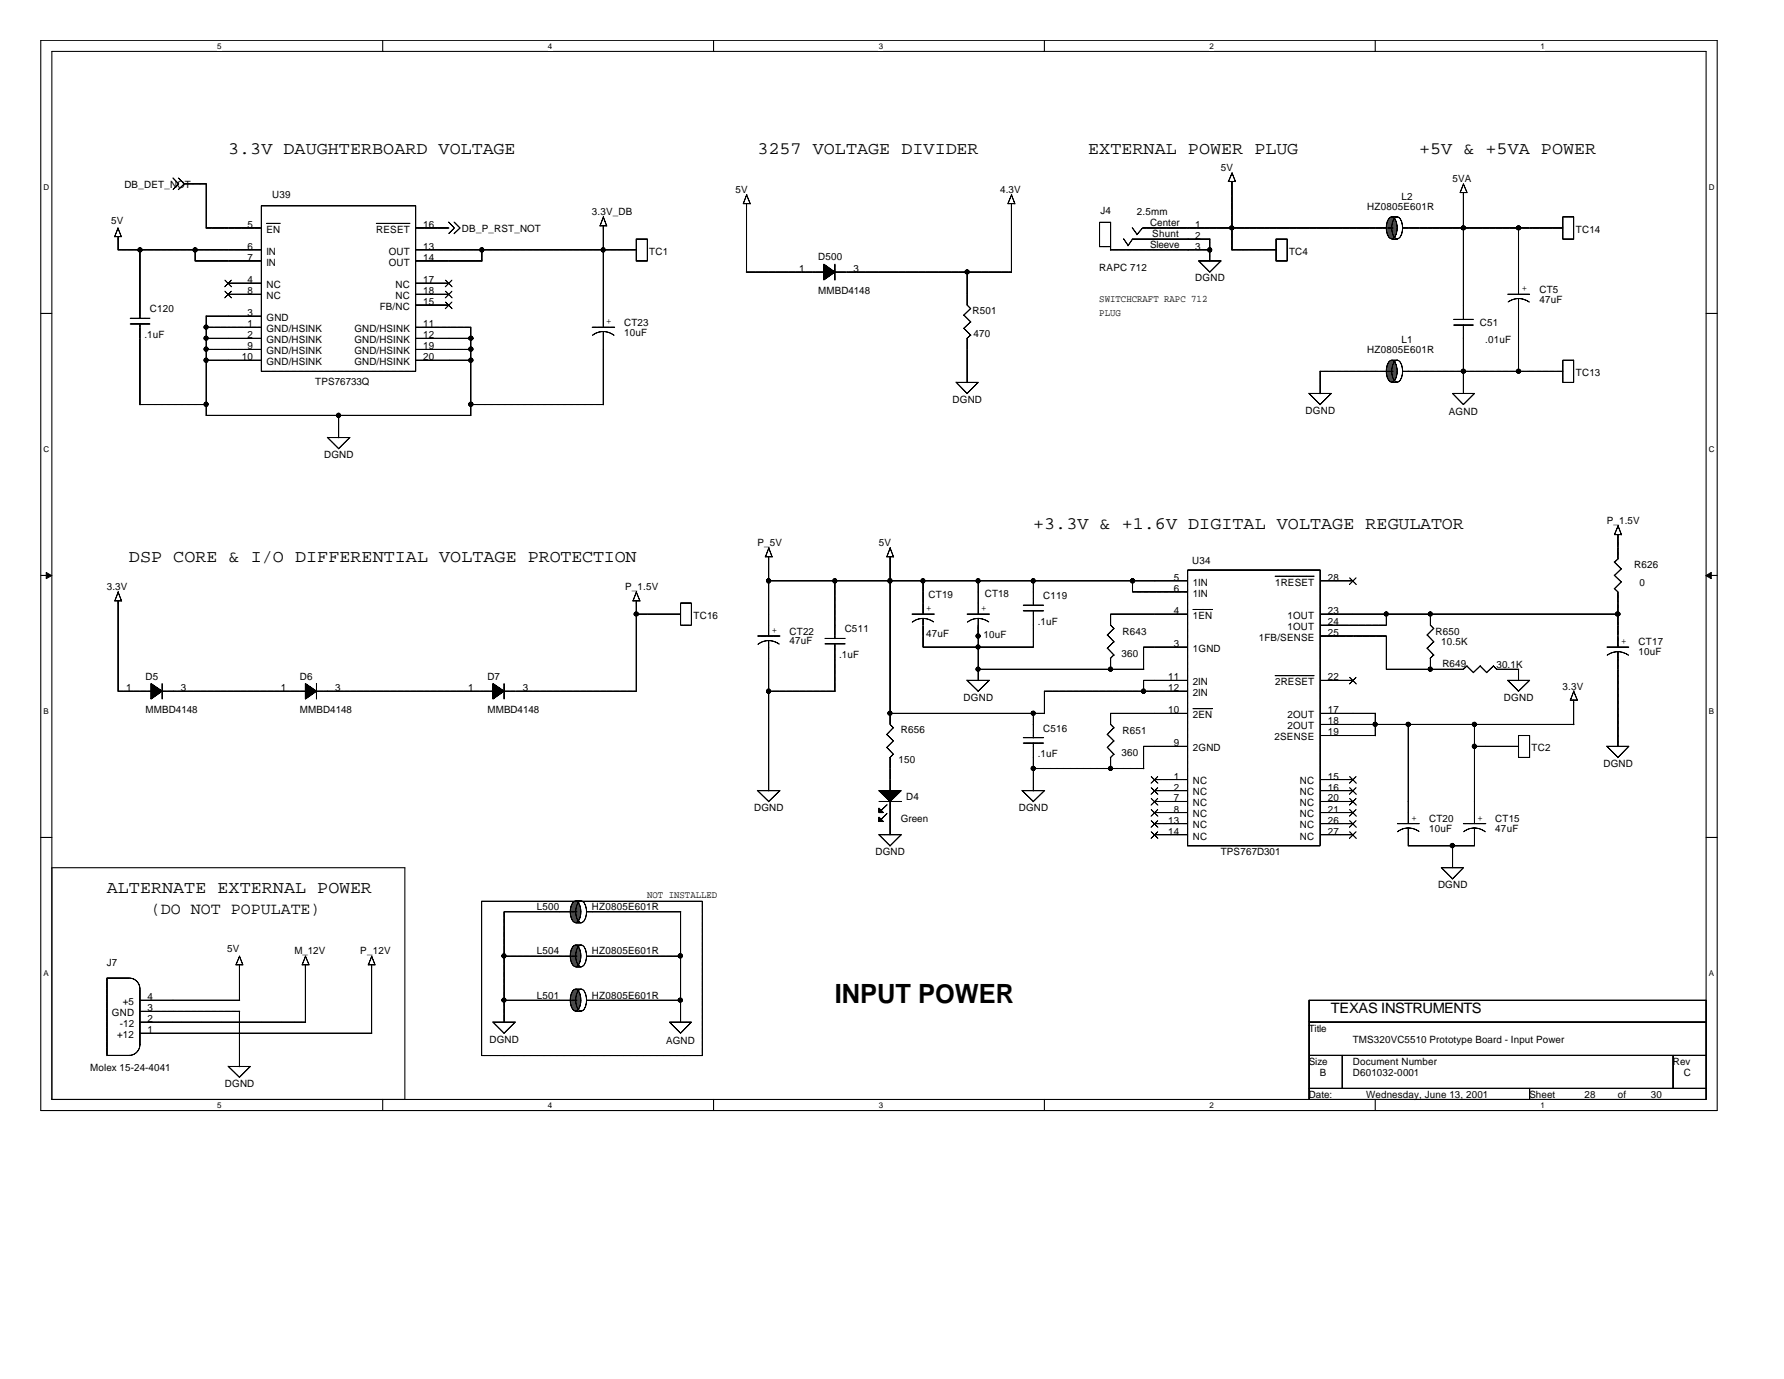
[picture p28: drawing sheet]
<svg xmlns="http://www.w3.org/2000/svg" width="279mm" height="216mm" viewBox="0 0 279 216" stroke-linecap="round" stroke-linejoin="round" font-family="sans-serif">
<defs><g id="words">
<text font-size="4.1" x="130.7" y="157">INPUT POWER</text>
<g font-size="2.8">
<text x="35.7" y="24.1">3.3V DAUGHTERBOARD VOLTAGE</text>
<text x="118.6" y="24.1">3257 VOLTAGE DIVIDER</text>
<text x="170.4" y="24.1">EXTERNAL POWER PLUG</text>
<text x="222.3" y="24.1">+5V &amp; +5VA POWER</text>
<text x="161.8" y="82.8">+3.3V &amp; +1.6V DIGITAL VOLTAGE REGULATOR</text>
<text x="20.2" y="88">DSP CORE &amp; I/O DIFFERENTIAL VOLTAGE PROTECTION</text>
<text x="16.7" y="139.8">ALTERNATE EXTERNAL POWER</text>
</g>
<text font-size="2.6" x="23.6" y="143.2">(DO NOT POPULATE)</text>
<text font-size="2.2" x="208.4" y="158.7">TEXAS INSTRUMENTS</text>
<g font-size="1.6">
<text x="19.5" y="29.4">DB_DET_NOT</text>
<text x="191.2" y="26.8">5V</text>
<text x="227.5" y="28.5">5VA</text>
<text x="17.4" y="35.1">5V</text>
<text x="38.8" y="35.7">5</text>
<text x="42.6" y="30.9">U39</text>
<text x="66.3" y="35.7">16</text>
<text x="92.7" y="33.7">3.3V_DB</text>
<text x="115.2" y="30.3">5V</text>
<text x="156.6" y="30.3">4.3V</text>
<text x="172.3" y="33.5">J4</text>
<text x="178.1" y="33.7">2.5mm</text>
<text x="180.1" y="35.4">Center</text>
<text x="187.2" y="35.7">1</text>
<text x="214.1" y="32.9">HZ0805E601R</text>
<text x="219.5" y="31.3">L2</text>
<text x="38.8" y="39.1">6</text>
<text x="38.8" y="40.9">7</text>
<text x="41.7" y="39.9">IN</text>
<text x="41.7" y="41.6">IN</text>
<text x="41.7" y="36.4">EN</text>
<text x="58.9" y="36.4">RESET</text>
<text x="60.9" y="39.9">OUT</text>
<text x="60.9" y="41.6">OUT</text>
<text x="66.3" y="39.1">13</text>
<text x="66.3" y="40.9">14</text>
<text x="72.3" y="36.3">DB_P_RST_NOT</text>
<text x="101.7" y="39.9">TC1</text>
<text x="128.1" y="40.8">D500</text>
<text x="180.1" y="38.9">Sleeve</text>
<text x="180.5" y="37.2">Shunt</text>
<text x="187.2" y="37.4">2</text>
<text x="187.2" y="39.1">3</text>
<text x="201.9" y="39.9">TC4</text>
<text x="246.8" y="36.4">TC14</text>
<text x="38.8" y="44.3">4</text>
<text x="38.8" y="46.1">8</text>
<text x="41.7" y="45.1">NC</text>
<text x="41.7" y="46.8">NC</text>
<text x="61.9" y="45.1">NC</text>
<text x="61.9" y="46.8">NC</text>
<text x="66.3" y="47.8">15</text>
<text x="66.3" y="44.3">17</text>
<text x="66.3" y="46.1">18</text>
<text x="125.1" y="42.6">1</text>
<text x="128.1" y="46">MMBD4148</text>
<text x="133.7" y="42.6">3</text>
<text x="172.2" y="47.3">SWITCHCRAFT RAPC 712</text>
<text x="172.2" y="42.5">RAPC 712</text>
<text x="187.2" y="44.1">DGND</text>
<text x="238.3" y="45.6">+</text>
<text x="241.1" y="45.8">CT5</text>
<text x="241.1" y="47.4">47uF</text>
<text x="22.6" y="52.9">.1uF</text>
<text x="23.5" y="48.9">C120</text>
<text x="38.8" y="51.2">1</text>
<text x="38.8" y="53">2</text>
<text x="38.8" y="49.5">3</text>
<text x="41.7" y="50.2">GND</text>
<text x="41.7" y="52">GND/HSINK</text>
<text x="41.7" y="53.7">GND/HSINK</text>
<text x="55.5" y="52">GND/HSINK</text>
<text x="55.5" y="53.7">GND/HSINK</text>
<text x="59.5" y="48.5">FB/NC</text>
<text x="66.3" y="51.2">11</text>
<text x="66.3" y="53">12</text>
<text x="95" y="50.8">+</text>
<text x="97.7" y="51">CT23</text>
<text x="97.7" y="52.5">10uF</text>
<text x="152.3" y="49.2">R501</text>
<text x="152.5" y="52.7">470</text>
<text x="172.2" y="49.4">PLUG</text>
<text x="219.5" y="53.7">L1</text>
<text x="231.8" y="51">C51</text>
<text x="232.6" y="53.7">.01uF</text>
<text x="37.9" y="56.4">10</text>
<text x="38.8" y="54.7">9</text>
<text x="41.7" y="55.5">GND/HSINK</text>
<text x="41.7" y="57.2">GND/HSINK</text>
<text x="55.5" y="55.5">GND/HSINK</text>
<text x="55.5" y="57.2">GND/HSINK</text>
<text x="66.3" y="54.7">19</text>
<text x="66.3" y="56.4">20</text>
<text x="214.1" y="55.3">HZ0805E601R</text>
<text x="246.8" y="58.9">TC13</text>
<text x="49.4" y="60.3">TPS76733Q</text>
<text x="149.2" y="63.1">DGND</text>
<text x="204.5" y="64.8">DGND</text>
<text x="226.9" y="65">AGND</text>
<text x="50.8" y="71.7">DGND</text>
<text x="251.6" y="82.1">P_1.5V</text>
<text x="118.6" y="85.5">P_5V</text>
<text x="137.6" y="85.5">5V</text>
<text x="186.7" y="88.3">U34</text>
<text x="255.9" y="89">R626</text>
<text x="16.7" y="92.4">3.3V</text>
<text x="97.9" y="92.4">P_1.5V</text>
<text x="145" y="95.7">+</text>
<text x="145.4" y="93.6">CT19</text>
<text x="153.7" y="95.7">+</text>
<text x="154.2" y="93.5">CT18</text>
<text x="163.4" y="93.8">C119</text>
<text x="183.9" y="90.9">5</text>
<text x="183.9" y="92.7">6</text>
<text x="186.8" y="91.7">1IN</text>
<text x="186.8" y="93.4">1IN</text>
<text x="199.7" y="91.7">1RESET</text>
<text x="207.9" y="90.9">28</text>
<text x="256.8" y="91.7">0</text>
<text x="108.6" y="96.9">TC16</text>
<text x="120.9" y="99.1">+</text>
<text x="123.7" y="99.4">CT22</text>
<text x="123.7" y="100.9">47uF</text>
<text x="132.3" y="99">C511</text>
<text x="145" y="99.7">47uF</text>
<text x="154.1" y="99.9">10uF</text>
<text x="162.5" y="97.8">.1uF</text>
<text x="175.8" y="99.4">R643</text>
<text x="183.9" y="96.1">4</text>
<text x="183.9" y="101.3">3</text>
<text x="186.8" y="96.9">1EN</text>
<text x="197.1" y="100.3">1FB/SENSE</text>
<text x="201.6" y="96.9">1OUT</text>
<text x="201.6" y="98.6">1OUT</text>
<text x="207.9" y="96.1">23</text>
<text x="207.9" y="97.9">24</text>
<text x="207.9" y="99.6">25</text>
<text x="224.8" y="99.4">R650</text>
<text x="225.7" y="101">10.5K</text>
<text x="253.9" y="100.8">+</text>
<text x="256.6" y="101">CT17</text>
<text x="22.8" y="106.4">D5</text>
<text x="46.9" y="106.4">D6</text>
<text x="76.3" y="106.4">D7</text>
<text x="131.4" y="103">.1uF</text>
<text x="175.6" y="102.8">360</text>
<text x="183" y="106.5">11</text>
<text x="186.8" y="102.1">1GND</text>
<text x="186.8" y="107.3">2IN</text>
<text x="199.7" y="107.3">2RESET</text>
<text x="207.9" y="106.5">22</text>
<text x="225.9" y="104.4">R649</text>
<text x="234.4" y="104.5">30.1K</text>
<text x="244.7" y="108">3.3V</text>
<text x="256.6" y="102.6">10uF</text>
<text x="19.8" y="108.2">1</text>
<text x="22.8" y="111.6">MMBD4148</text>
<text x="28.3" y="108.2">3</text>
<text x="44" y="108.2">1</text>
<text x="46.9" y="111.6">MMBD4148</text>
<text x="52.5" y="108.2">3</text>
<text x="73.3" y="108.2">1</text>
<text x="76.3" y="111.6">MMBD4148</text>
<text x="81.9" y="108.2">3</text>
<text x="150.9" y="109.7">DGND</text>
<text x="183" y="108.2">12</text>
<text x="183" y="111.7">10</text>
<text x="186.8" y="109">2IN</text>
<text x="186.8" y="112.4">2EN</text>
<text x="201.6" y="112.4">2OUT</text>
<text x="207.9" y="111.7">17</text>
<text x="207.9" y="113.4">18</text>
<text x="235.5" y="109.7">DGND</text>
<text x="140.7" y="119.4">150</text>
<text x="141.1" y="114.7">R656</text>
<text x="162.5" y="118.5">.1uF</text>
<text x="163.4" y="114.6">C516</text>
<text x="175.6" y="118.3">360</text>
<text x="175.8" y="114.9">R651</text>
<text x="183.9" y="116.8">9</text>
<text x="186.8" y="117.6">2GND</text>
<text x="199.6" y="115.9">2SENSE</text>
<text x="201.6" y="114.2">2OUT</text>
<text x="207.9" y="115.1">19</text>
<text x="239.9" y="117.6">TC2</text>
<text x="141.9" y="125.3">D4</text>
<text x="183.9" y="122">1</text>
<text x="183.9" y="123.8">2</text>
<text x="183.9" y="125.5">7</text>
<text x="186.8" y="122.8">NC</text>
<text x="186.8" y="124.5">NC</text>
<text x="203.6" y="122.8">NC</text>
<text x="203.6" y="124.5">NC</text>
<text x="207.9" y="122">15</text>
<text x="207.9" y="123.8">16</text>
<text x="207.9" y="125.5">20</text>
<text x="251.1" y="120.1">DGND</text>
<text x="118.1" y="127">DGND</text>
<text x="141.1" y="128.7">Green</text>
<text x="159.6" y="127">DGND</text>
<text x="183" y="128.9">13</text>
<text x="183" y="130.7">14</text>
<text x="183.9" y="127.2">8</text>
<text x="186.8" y="126.2">NC</text>
<text x="186.8" y="128">NC</text>
<text x="186.8" y="129.7">NC</text>
<text x="186.8" y="131.4">NC</text>
<text x="203.6" y="126.2">NC</text>
<text x="203.6" y="128">NC</text>
<text x="203.6" y="129.7">NC</text>
<text x="203.6" y="131.4">NC</text>
<text x="207.9" y="127.2">21</text>
<text x="207.9" y="128.9">26</text>
<text x="207.9" y="130.7">27</text>
<text x="221.1" y="128.5">+</text>
<text x="223.8" y="128.7">CT20</text>
<text x="223.8" y="130.3">10uF</text>
<text x="231.4" y="128.5">+</text>
<text x="234.2" y="128.7">CT15</text>
<text x="234.2" y="130.3">47uF</text>
<text x="137.1" y="133.9">DGND</text>
<text x="191.2" y="133.9">TPS767D301</text>
<text x="84.1" y="142.5">L500</text>
<text x="92.7" y="142.5">HZ0805E601R</text>
<text x="101.3" y="140.6">NOT INSTALLED</text>
<text x="225.2" y="139.1">DGND</text>
<text x="35.6" y="149.1">5V</text>
<text x="46.1" y="149.4">M_12V</text>
<text x="56.4" y="149.4">P_12V</text>
<text x="84.1" y="149.4">L504</text>
<text x="92.7" y="149.4">HZ0805E601R</text>
<text x="16.7" y="151.2">J7</text>
<text x="17.5" y="159.1">GND</text>
<text x="18.8" y="160.8">-12</text>
<text x="19.2" y="157.4">+5</text>
<text x="23.1" y="161.8">1</text>
<text x="23.1" y="160">2</text>
<text x="23.1" y="158.3">3</text>
<text x="23.1" y="156.6">4</text>
<text x="84.1" y="156.3">L501</text>
<text x="92.7" y="156.3">HZ0805E601R</text>
<text x="205" y="161.5">Title</text>
<text x="14.1" y="167.7">Molex 15-24-4041</text>
<text x="18.3" y="162.5">+12</text>
<text x="76.7" y="163.2">DGND</text>
<text x="104.3" y="163.4">AGND</text>
<text x="205" y="166.7">Size</text>
<text x="211.9" y="163.2">TMS320VC5510 Prototype Board - Input Power</text>
<text x="211.9" y="166.7">Document Number</text>
<text x="262" y="166.7">Rev</text>
<text x="35.2" y="170.1">DGND</text>
<text x="205" y="171.9">Date:</text>
<text x="206.7" y="168.4">B</text>
<text x="211.9" y="168.4">D601032-0001</text>
<text x="214" y="171.9">Wednesday, June 13, 2001</text>
<text x="239.5" y="171.9">Sheet</text>
<text x="248.2" y="171.9">28</text>
<text x="253.4" y="171.9">of</text>
<text x="258.5" y="171.9">30</text>
<text x="263.7" y="168.4">C</text>
</g>
<g font-size="1.3">
<text x="34" y="7.7">5</text>
<text x="85.8" y="7.7">4</text>
<text x="137.6" y="7.7">3</text>
<text x="189.4" y="7.7">2</text>
<text x="241.3" y="7.7">1</text>
<text x="6.8" y="29.7">D</text>
<text x="267.6" y="29.7">D</text>
<text x="6.8" y="70.7">C</text>
<text x="267.6" y="70.7">C</text>
<text x="6.8" y="111.8">B</text>
<text x="267.6" y="111.8">B</text>
<text x="6.8" y="152.8">A</text>
<text x="267.6" y="152.8">A</text>
<text x="34" y="173.5">5</text>
<text x="85.8" y="173.5">4</text>
<text x="137.6" y="173.5">3</text>
<text x="189.4" y="173.5">2</text>
<text x="241.3" y="173.5">1</text>
</g>
</g></defs>
<path d="M6.4 6.3h262.5v167.6h-262.5zM8.1 8.1h259.1v164h-259.1z" fill="none" stroke="#000" stroke-width=".17"/>
<g fill="#fff">
<path d="M34 6.6h.7v1.4h-.7z"/>
<path d="M34 172.4h.7v1.4h-.7z"/>
</g>
<path d="M59.9 6.3v1.8M59.9 172.1v1.8" fill="none" stroke="#000" stroke-width=".17"/>
<g fill="#fff">
<path d="M85.8 6.6h.7v1.4h-.7z"/>
<path d="M85.8 172.4h.7v1.4h-.7z"/>
</g>
<path d="M111.8 6.3v1.8M111.8 172.1v1.8" fill="none" stroke="#000" stroke-width=".17"/>
<g fill="#fff">
<path d="M137.6 6.6h.7v1.4h-.7z"/>
<path d="M137.6 172.4h.7v1.4h-.7z"/>
</g>
<path d="M163.6 6.3v1.8M163.6 172.1v1.8" fill="none" stroke="#000" stroke-width=".17"/>
<g fill="#fff">
<path d="M189.4 6.6h.7v1.4h-.7z"/>
<path d="M189.4 172.4h.7v1.4h-.7z"/>
</g>
<path d="M215.4 6.3v1.8M215.4 172.1v1.8" fill="none" stroke="#000" stroke-width=".17"/>
<g fill="#fff">
<path d="M241.3 6.6h.6v1.4h-.6z"/>
<path d="M241.3 172.4h.6v1.4h-.6z"/>
<path d="M6.8 28.6h.9v1.4h-.9z"/>
<path d="M267.6 28.6h.9v1.4h-.9z"/>
<path d="M6.8 69.6h.9v1.4h-.9z"/>
<path d="M267.6 69.6h.9v1.4h-.9z"/>
</g>
<path d="M6.4 49.1h1.7M267.2 49.1h1.7" fill="none" stroke="#000" stroke-width=".17"/>
<g fill="#fff">
<path d="M6.8 110.6h.8v1.4h-.8z"/>
<path d="M267.6 110.6h.8v1.4h-.8z"/>
</g>
<path d="M6.4 90.1h1.7M267.2 90.1h1.7" fill="none" stroke="#000" stroke-width=".17"/>
<g fill="#000" stroke="#000" stroke-width=".16">
<path d="M7.2 89.6l.9 .5-.9 .5z" fill-rule="evenodd"/>
<path d="M267.2 90.1l.8-.5v1z" fill-rule="evenodd"/>
</g>
<g fill="#fff">
<path d="M6.8 151.6h.8v1.4h-.8z"/>
<path d="M267.6 151.6h.8v1.4h-.8z"/>
</g>
<g fill="none" stroke="#000" stroke-width=".17">
<path d="M18 37h1M18.4 35.7l.6 1.3M18.5 37v.5M18.5 35.7l-.6 1.4M27.1 27.9l.9 .9-.9 .9M27.9 27.9l1 .9-1 .9M70.3 34.8l.9 .9-.9 .9M71.1 34.8l.9 .9-.9 .9M93.9 35.4h1.1M94.5 35.4v.3M94.5 34l.5 1.4M94.5 39.1h5.1"/>
<path d="M94.5 33.9l-.5 1.5M99.6 37.4h1.8v3.5h-1.8zM116.4 31.9h1.1M116.9 31.9v.4M116.9 30.5l.6 1.4M117 30.4l-.6 1.5M157.8 31.9h1.1M158.4 31.9v.4M158.4 30.5l.6 1.4M158.4 30.4l-.5 1.5M192.4 28.4h1.1M192.9 28.4v.4"/>
<path d="M192.9 27.1l.6 1.4M193 27l-.6 1.4M194.6 39.1h5.2M199.8 37.4h1.8v3.5h-1.8zM228.6 30.1h1.1M229.2 30.1v.4M229.2 28.8l.6 1.4M229.2 28.8l-.5 1.3M20.4 50.7h3.1M20.4 49.8h3.1M21.9 47.8v2.1M21.9 50.7v2.3"/>
<path d="M92.7 51.2h3.6M94.5 51.9l.7 .1 1 .5M94.5 51.9l-.8 .1-.9 .5M94.5 47.8v3.5M94.5 51.9v2.8M125.6 42.6h3.5M130.8 41.4v2.5M130.8 42.6h3.4M149.7 59.8l1.8 1.8M149.8 59.9h3.4M153.2 59.9l-1.8 1.7M187.7 40.8l1.8 1.8"/>
<path d="M187.7 40.9h3.6M191.2 40.9l-1.8 1.7M239.6 58.1h5.2M244.8 56.4h1.7v3.5h-1.7zM51.3 68.5l1.7 1.7M51.3 68.5h3.5M54.8 68.5l-1.8 1.8M205 61.6l1.7 1.7M205 61.6h3.5M208.5 61.6l-1.8 1.8M227.5 61.6h3.4l-1.7 1.7zM17.9 94.1h1.1"/>
<path d="M18.5 94.1v.4M18.5 92.7l.5 1.4M18.5 92.6l-.5 1.5M99.1 94.1h1.1M99.6 94.1v.4M99.6 92.7l.6 1.4M99.7 92.6l-.6 1.5M118.7 99.6h3.5M119.8 87.2h1.1M120.4 87.2v.4M120.4 96.1v3.5M120.4 85.8l.5 1.4"/>
<path d="M120.4 85.7l-.5 1.5M129.2 100h3.2M130.8 97.9v2.1M138.8 87.2h1.1M139.4 87.2v.4M139.4 85.8l.5 1.4M139.4 85.7l-.5 1.5M173.4 99.4l1.1 1.1M173.9 96.1v1.8l.6 .5M174.4 98.4l-1 1M223.5 99.4l1.1 1.1M224 96.1v1.8l.6 .5"/>
<path d="M224.5 98.4l-1 1M252.8 83.7h1.1M252.8 92.1l.6 .6v1.7M252.8 90.1l1.1 1M252.8 88l1.1 1.1M253.4 83.7v.4M253.4 85.8v1.7M253.4 97.9v3.5M253.4 82.3l.6 1.4M253.4 82.3l-.6 1.4M253.4 87.5l-.6 .5M254 89l-1.2 1.1"/>
<path d="M254 91.1l-1.2 1.1M20.2 108.2h3.5M25.4 107v2.5M25.4 108.2h3.5M44.4 108.2h3.5M49.6 108.2h3.4M49.6 107v2.5M73.7 108.2h3.6M78.9 108.2h3.5M78.9 107v2.5M120.4 100.3l.7 .1 .9 .4M120.4 100.3l-.7 .1-1 .5"/>
<path d="M120.4 100.3v2.7M129.2 100.8h3.2M130.8 100.8v2.2M151.4 106.5l1.8 1.7M151.5 106.5h3.5M154.9 106.5l-1.7 1.8M160.3 116.3h3.1M160.3 115.5h3.1M161.8 113.4v2.1M161.8 116.3v2.3M173.4 101.5l1.1 1.1M173.9 103v1.8"/>
<path d="M174.4 100.5l-1 1M174.4 102.5l-.5 .6M223.5 101.5l1.1 1.1M224 103v1.8M224.5 100.5l-1 1M224.5 102.5l-.5 .6M229.7 104.3l1.1 1M229.8 104.2l-.6 .6h-1.7M231.8 104.3l1.1 1M231.9 104.2l-1.1 1.1M233.9 104.3l.5 .5M233.9 104.2l-1.1 1.1"/>
<path d="M234.4 104.8h1.7M236.1 106.5l1.7 1.7M236.1 106.5h3.5M239.6 106.5l-1.8 1.8M245.9 109.6h1.1M246.5 109.6v.4M246.5 108.2l.5 1.5M246.5 108.2l-.6 1.4M251.6 116.8l1.8 1.8M251.7 116.8h3.4M251.7 101.3h3.4M253.4 102l.7 .1 1 .5"/>
<path d="M253.4 102l-.7 .1-1 .5M253.4 102v2.8M255.1 116.8l-1.7 1.8M6.4 131.1h1.7M8.1 135.9h55.3v36.2h-55.3zM118.6 123.7l1.8 1.8M118.7 123.8h3.5M122.1 123.8l-1.8 1.7M137.6 130.6l1.8 1.8M137.7 130.7h3.5M137.7 125.5h3.5M138.9 126l-.9 .9"/>
<path d="M138.9 127.3l-.9 1M139.4 120.3v3.5M139.4 125.5v5.2M141.1 130.7l-1.7 1.8M160.1 123.7l1.7 1.8M160.1 123.8h3.5M163.6 123.8l-1.8 1.7M225.7 135.8l1.8 1.8M225.8 135.9h3.4M229.2 135.9l-1.8 1.7M229.2 129h3.5M230.9 129.6l.7 .1 1 .5"/>
<path d="M230.9 129.6l-.7 .1-1 .5M230.9 125.5v3.5M230.9 129.6v2.8M267.2 131.1h1.7M20.2 153.1a1.71 1.71 0 0 1 1.7 1.8v8.6M20.3 153.1h-3.5v12.2M21.9 156.6h5.2M21.9 158.3h5.2M36.9 151.1h1.1M37.5 151.1v.3M37.5 149.7l.6 1.4M37.5 149.7l-.6 1.4"/>
<path d="M47.3 151.1h1.1M47.8 151.1v.3M47.8 149.7l.6 1.4M47.9 149.7l-.6 1.4M57.7 151.1h1M58.2 151.1v.3M58.2 149.7l.6 1.4M58.2 149.7l-.5 1.4M77.2 160l1.7 1.8M205 156.6h62.2v15.5h-62.2zM16.8 165.2h3.5M21.9 163.5a1.72 1.72 0 0 1-1.7 1.7"/>
<path d="M21.9 160h5.2M21.9 161.8h5.2M35.7 166.9l1.8 1.8M35.8 167h3.4M39.2 167l-1.7 1.7M77.2 160h3.5M80.7 160l-1.8 1.8M104.9 160h3.4l-1.7 1.8zM205 160h62.2M205 165.2h62.2M205 170.4h62.2M210.2 165.2v5.2"/>
<path d="M239.6 170.4v1.7M262 165.2v5.2"/>
</g>
<path d="M75.4 141.1h34.6v24.2h-34.6z" fill="none" stroke="#000" stroke-width=".16"/>
<g fill="#000" stroke="#000" stroke-width=".17">
<path d="M129 41.4l1.8 1.2-1.8 1.2z" fill-rule="evenodd"/>
<path d="M23.7 107l1.7 1.2-1.7 1.2z" fill-rule="evenodd"/>
<path d="M47.8 107l1.8 1.2-1.8 1.2z" fill-rule="evenodd"/>
<path d="M77.2 107l1.7 1.2-1.7 1.2z" fill-rule="evenodd"/>
<path d="M137.7 123.8h3.4l-1.7 1.7z" fill-rule="evenodd"/>
<path d="M137.7 126.5l.6 .7h-.6z" fill-rule="evenodd"/>
<path d="M137.7 127.9l.6 .7h-.6z" fill-rule="evenodd"/>
</g>
<path d="M217.7 56.5l.3-.1a1.19 1.19 0 0 1 .8 1.2 2.49 2.49 0 0 1-.6 2.1l-.2 .1a1.18 1.18 0 0 1-.8-1.1 2.55 2.55 0 0 1 .5-2.2z" fill-rule="evenodd" fill="#4c4c4c" stroke="#000" stroke-width=".17"/>
<g fill="none" stroke="#000" stroke-width=".17">
<path d="M35.8 35.7h5.1M35.8 39.1h5.1M40.9 32.2h24.2v25.9h-24.2zM65.1 35.7h5.2M65.1 39.1h5.2M35.8 56.4h5.1M35.8 51.2h5.1M35.8 53h5.1M35.8 54.7h5.1M35.8 40.9h5.1M35.8 44.3h5.1M35.8 46.1h5.1"/>
<path d="M35.8 49.5h5.1M65.1 56.4h5.2M65.1 51.2h5.2M65.1 53h5.2M65.1 54.7h5.2M65.1 40.9h5.2M65.1 47.8h5.2M65.1 44.3h5.2M65.1 46.1h5.2M151 49.3l1.1 1.1M151 51.4l1.1 1.1M151.5 46.1v1.7l.6 .6"/>
<path d="M151.5 53v1.7M152 48.3l-1.1 1.1M152 50.4l-1.1 1M152 52.5l-.6 .5M215.4 58.1h1.7M217.3 58.1h.9M218 56.4h.9M218 59.9h.9M218.5 56.5l.3-.1a1.19 1.19 0 0 1 .8 1.2 2.49 2.49 0 0 1-.5 2.1l-.3 .1a1.18 1.18 0 0 1-.8-1.1 2.55 2.55 0 0 1 .5-2.2zM219.7 58.1h2.6M227.6 50h3.2M227.6 50.9h3.2"/>
<path d="M229.2 47.8v2.2M229.2 50.8v2.2M101.4 96.1h5.2M106.6 94.4h1.7v3.5h-1.7zM142.8 96.1h3.5M144.6 96.8l.7 .1 .9 .5M144.6 96.8l-.8 .1-.9 .5M144.6 92.7v3.5M144.6 96.8v2.8M160.3 95.6h3.1M160.3 94.7h3.1M161.8 92.7v2.1"/>
<path d="M161.8 95.6v2.3M180.8 90.9h5.2M180.8 92.7h5.2M180.8 96.1h5.2M186 89.2h20.7v43.2h-20.7zM206.7 90.9h5.2M206.7 96.1h5.2M206.7 97.9h5.2M206.7 99.6h5.2M138.9 115l1 1M138.9 117l1 1.1M139.4 111.7v1.7l.5 .6"/>
<path d="M139.4 118.6v1.7M139.9 113.9l-1.1 1.1M139.9 116l-1.1 1.1M139.9 118.1l-.5 .5M180.8 116.8h5.2M180.8 101.3h5.2M180.8 106.5h5.2M180.8 108.2h5.2M180.8 111.7h5.2M206.7 115.2h5.2M206.7 106.5h5.2M206.7 111.7h5.2"/>
<path d="M206.7 113.4h5.2M232.7 116.8h5.1M237.8 115.2h1.8v3.4h-1.8zM180.8 122.1h5.2M180.8 123.8h5.2M180.8 125.5h5.2M180.8 127.2h5.2M180.8 129h5.2M180.8 130.7h5.2M206.7 122.1h5.2M206.7 123.8h5.2M206.7 125.5h5.2"/>
<path d="M206.7 127.2h5.2M206.7 129h5.2M206.7 130.7h5.2"/>
</g>
<g fill="none" stroke="#000" stroke-width=".16">
<path d="M41.7 35h2.2M58.9 35h5.3M35.2 43.9l1.1 1M35.2 45.6l1.1 1.1M36.2 43.9l-1 1M36.2 45.6l-1 1.1M69.8 47.3l1 1M69.8 43.9l1 1M69.8 45.6l1 1.1M70.8 47.3l-1.1 1M70.8 43.9l-1.1 1M70.8 45.6l-1.1 1.1"/>
<path d="M186.8 95.4h3.1M199.7 90.2h6.2M211.4 90.5l1 1M212.4 90.5l-1.1 1M186.8 111h3.1M199.7 105.8h6.2M211.4 106l1 1.1M212.4 106l-1.1 1.1M180.3 121.6l1.1 1M180.3 123.3l1.1 1.1M180.3 125l1.1 1.1M180.3 126.7l1.1 1.1"/>
<path d="M180.3 128.5l1.1 1M180.3 130.2l1.1 1.1M181.3 121.6l-1 1M181.3 123.3l-1 1.1M181.3 125l-1 1.1M181.3 126.7l-1 1.1M181.3 128.5l-1 1M181.3 130.2l-1 1.1M211.4 121.6l1 1M211.4 123.3l1 1.1M211.4 125l1 1.1M211.4 126.7l1 1.1"/>
<path d="M211.4 128.5l1 1M211.4 130.2l1 1.1M212.4 121.6l-1.1 1M212.4 123.3l-1.1 1.1M212.4 125l-1.1 1.1M212.4 126.7l-1.1 1.1M212.4 128.5l-1.1 1M212.4 130.2l-1.1 1.1"/>
</g>
<path d="M217.7 34h.3a1.19 1.19 0 0 1 .8 1.1 2.49 2.49 0 0 1-.6 2.2l-.2 .1a1.18 1.18 0 0 1-.8-1.2 2.55 2.55 0 0 1 .5-2.2z" fill-rule="evenodd" fill="#4c4c4c" stroke="#000" stroke-width=".17"/>
<path d="M215.4 35.7h1.7M217.3 35.7h.9M218 34h.9M218 37.4h.9M218.5 34h.3a1.19 1.19 0 0 1 .8 1.1 2.49 2.49 0 0 1-.5 2.2l-.3 .1a1.18 1.18 0 0 1-.8-1.2 2.55 2.55 0 0 1 .5-2.2zM219.7 35.7h2.6" fill="none" stroke="#000" stroke-width=".17"/>
<path d="M89.9 155l.3-.1a1.21 1.21 0 0 1 .7 1.1 1.91 1.91 0 0 1-.7 2.3 1.18 1.18 0 0 1-.8-1.2 2.55 2.55 0 0 1 .5-2.1z" fill-rule="evenodd" fill="#4c4c4c" stroke="#000" stroke-width=".17"/>
<g fill="none" stroke="#000" stroke-width=".17">
<path d="M173.9 39.1h12.1M173.9 38.6h-1.7v-3.8h1.7v4.4M176 37.4l.7 1M177.3 37.4h8.7M177.3 35.7l.8 1M177.4 37.4l-.8 1.1M178.9 35.7h7.1M178.9 35.7l-.9 1.1M186 35.7h.1M186 37.4h.1M186 39.1h.1M239.6 35.7h5.2"/>
<path d="M244.8 34h1.7v3.4h-1.7zM173.4 115l1.1 1M173.4 117l1.1 1.1M173.9 111.7v1.7l.6 .6M173.9 118.6v1.7M174.4 113.9l-1 1.1M174.4 116l-1 1.1M174.4 118.1l-.5 .5M218.9 129h3.4M220.5 129.6l.8 .1 .9 .5M220.5 129.6l-.7 .1-.9 .5M220.5 125.5v3.5"/>
<path d="M220.5 129.6v2.8M87.6 156.6h1.7M89.5 156.6h.9M90.2 154.9h.9M90.2 158.3h.9M90.7 155l.3-.1a1.19 1.19 0 0 1 .8 1.1 2.49 2.49 0 0 1-.5 2.2l-.3 .1a1.18 1.18 0 0 1-.8-1.2 2.55 2.55 0 0 1 .5-2.1zM91.9 156.6h2.6"/>
</g>
<path d="M89.9 148h.3a1.9 1.9 0 0 1 .7 2.2 1.2 1.2 0 0 1-.7 1.1 1.18 1.18 0 0 1-.8-1.1 2.47 2.47 0 0 1 .5-2.2z" fill-rule="evenodd" fill="#4c4c4c" stroke="#000" stroke-width=".17"/>
<path d="M236.1 46.1h3.5M237.8 46.7l.8 .1 .9 .5M237.8 46.7l-.7 .1-.9 .5M237.8 42.6v3.5M237.8 46.7v2.8M87.6 149.7h1.7M89.5 149.7h.9M90.2 148h.9M90.2 151.4h.9M90.7 148h.3a1.18 1.18 0 0 1 .8 1.1 2.47 2.47 0 0 1-.5 2.2h-.3a1.18 1.18 0 0 1-.8-1.1 2.47 2.47 0 0 1 .5-2.2zM91.9 149.7h2.6" fill="none" stroke="#000" stroke-width=".17"/>
<path d="M89.9 141.1h.3a1.9 1.9 0 0 1 .7 2.2 1.2 1.2 0 0 1-.7 1.1 1.18 1.18 0 0 1-.8-1.1 2.47 2.47 0 0 1 .5-2.2z" fill-rule="evenodd" fill="#4c4c4c" stroke="#000" stroke-width=".17"/>
<g fill="none" stroke="#000" stroke-width=".17">
<path d="M18.4 39.1h17.4M18.5 37.4v1.7M21.9 39.1v8.7M28.8 28.8h3.5M30.6 39.1v1.8M32.3 35.7h3.5M32.3 28.8v6.9M70.3 39.1h24.2M75.5 39.1v1.8M94.5 35.7v12.1M116.9 32.2v10.4M158.4 32.2v10.4"/>
<path d="M186 35.7h29.4M186 39.1h3.5M186 37.4h3.5M189.5 37.4v3.5M192.9 39.1h1.8M192.9 28.8v10.4M222.3 35.7h17.3M229.2 30.4v17.4M237.8 35.7v6.9M21.9 53v10.4M30.5 40.9h5.3M32.3 56.4h3.5"/>
<path d="M32.3 54.7h3.5M32.3 53h3.5M32.3 51.2h3.5M32.3 49.5v15.5M32.3 49.5h3.5M70.3 54.7h3.4M70.3 40.9h5.2M70.3 56.4h3.5M70.3 53h3.5M70.3 51.2h3.5M73.7 51.2v13.9M94.5 54.7v8.7"/>
<path d="M116.9 42.6h8.7M134.2 42.6h24.2M151.5 42.6v3.5M151.5 54.7v5.2M206.7 58.1h8.7M206.7 58.1v3.5M222.2 58.1h17.4M229.2 52.9v8.7M237.8 49.5v8.7M21.9 63.3h10.4M32.3 65h41.4M53 65v3.5"/>
<path d="M73.7 63.3h20.8M18.5 94.4v13.9M99.6 96.1h1.8M99.6 94.4v13.8M120.4 90.9h60.5M120.4 87.5v8.7M130.8 90.9v7M139.4 87.5v24.2M144.6 90.9v1.8M144.6 99.6v1.8M151.5 96.1h3.5M153.2 96.8l.7 .1 .9 .5"/>
<path d="M153.2 96.8l-.7 .1-1 .5M153.2 90.9v5.3M153.2 96.8v9.8M161.8 90.9v1.8M161.8 97.9v3.5M173.9 96.1h7M177.4 92.7h3.5M177.4 90.9v1.8M211.9 96.1h41.5M211.9 97.9h5.3M211.9 99.6h5.3M217.1 96.1v1.8"/>
<path d="M217.1 99.6v5.2M253.4 84v1.8M253.4 94.4v3.5M18.5 108.2h1.8M28.9 108.2h15.5M53 108.2h20.8M82.4 108.2h17.3M120.4 108.2h10.4M120.4 103v20.8M130.8 103v5.3M139.4 111.7h24.2M144.6 101.3h17.3"/>
<path d="M153.2 104.8h25.9M161.8 111.7v1.8M161.8 118.6v5.2M173.9 111.7h7M180.9 108.2h-17.3v3.5M180.9 101.3h-1.8v3.5M180.9 106.5h-1.8v1.8M180.9 116.8h-1.8v3.6M211.9 111.7h3.5M211.9 113.4h34.6M211.9 115.2h3.5M215.4 111.7v3.5"/>
<path d="M217.1 104.8h10.4M220.5 113.4v12.1M230.9 113.4v12.1M230.9 116.8h1.8M236.1 104.8h1.8M237.8 104.8v1.8M246.5 109.9v3.6M253.4 104.8v12.1M161.8 120.3h17.3M220.5 132.4h10.5M227.5 132.4v3.5M27.1 156.6h10.4"/>
<path d="M27.1 158.3h10.4M37.5 151.3v5.3M37.5 158.3v8.7M47.8 151.3v8.7M58.2 151.3v10.5M78.9 156.6h8.7M78.9 149.7h8.7M89.3 142.8h-10.4v17.3M89.5 142.8h.9M90.2 141.1h.9M90.2 144.5h.9M90.7 141.1h.3a1.18 1.18 0 0 1 .8 1.1 2.47 2.47 0 0 1-.5 2.2h-.3a1.18 1.18 0 0 1-.8-1.1 2.47 2.47 0 0 1 .5-2.2z"/>
<path d="M91.9 142.8h14.7M94.5 156.6h12.1M94.5 149.7h12.1M106.6 142.8v17.3M27.1 160h20.8M27.1 161.8h31.1"/>
</g>
<g fill="#000" stroke="#000" stroke-width=".17">
<circle cx="21.9" cy="39.1" r=".33"/>
<circle cx="30.6" cy="39.1" r=".33"/>
<circle cx="75.4" cy="39.1" r=".33"/>
<circle cx="94.5" cy="39.1" r=".33"/>
<circle cx="189.4" cy="39.1" r=".33"/>
<circle cx="192.9" cy="35.7" r=".33"/>
<circle cx="229.2" cy="35.7" r=".33"/>
<circle cx="237.8" cy="35.7" r=".33"/>
<circle cx="32.3" cy="56.4" r=".33"/>
<circle cx="32.3" cy="54.7" r=".33"/>
<circle cx="32.3" cy="51.2" r=".32"/>
<circle cx="32.3" cy="52.9" r=".32"/>
<circle cx="73.7" cy="56.4" r=".33"/>
<circle cx="73.7" cy="54.7" r=".33"/>
<circle cx="73.7" cy="52.9" r=".33"/>
<circle cx="151.5" cy="42.6" r=".33"/>
<circle cx="229.2" cy="58.1" r=".33"/>
<circle cx="237.8" cy="58.1" r=".33"/>
<circle cx="32.3" cy="63.3" r=".33"/>
<circle cx="53" cy="65" r=".33"/>
<circle cx="73.7" cy="63.3" r=".33"/>
<circle cx="99.7" cy="96.1" r=".33"/>
<circle cx="120.4" cy="90.9" r=".33"/>
<circle cx="130.7" cy="90.9" r=".33"/>
<circle cx="139.4" cy="90.9" r=".33"/>
<circle cx="144.5" cy="90.9" r=".33"/>
<circle cx="153.2" cy="99.6" r=".33"/>
<circle cx="153.2" cy="90.9" r=".33"/>
<circle cx="161.8" cy="90.9" r=".33"/>
<circle cx="177.4" cy="90.9" r=".33"/>
<circle cx="217.1" cy="96.1" r=".32"/>
<circle cx="224" cy="96.1" r=".32"/>
<circle cx="253.4" cy="96.1" r=".33"/>
<circle cx="120.4" cy="108.2" r=".33"/>
<circle cx="139.4" cy="111.7" r=".32"/>
<circle cx="153.2" cy="104.8" r=".32"/>
<circle cx="153.2" cy="101.3" r=".32"/>
<circle cx="161.8" cy="111.7" r=".32"/>
<circle cx="173.9" cy="104.8" r=".32"/>
<circle cx="179.1" cy="108.2" r=".33"/>
<circle cx="215.4" cy="113.4" r=".32"/>
<circle cx="220.6" cy="113.4" r=".33"/>
<circle cx="224" cy="104.8" r=".32"/>
<circle cx="230.9" cy="116.8" r=".33"/>
<circle cx="230.9" cy="113.4" r=".32"/>
<circle cx="161.8" cy="120.3" r=".32"/>
<circle cx="173.9" cy="120.3" r=".32"/>
<circle cx="227.5" cy="132.4" r=".33"/>
<circle cx="78.9" cy="149.7" r=".33"/>
<circle cx="78.9" cy="156.6" r=".32"/>
<circle cx="106.6" cy="149.7" r=".33"/>
<circle cx="106.6" cy="156.6" r=".33"/>
</g>
<use href="#words"/>
</svg>
